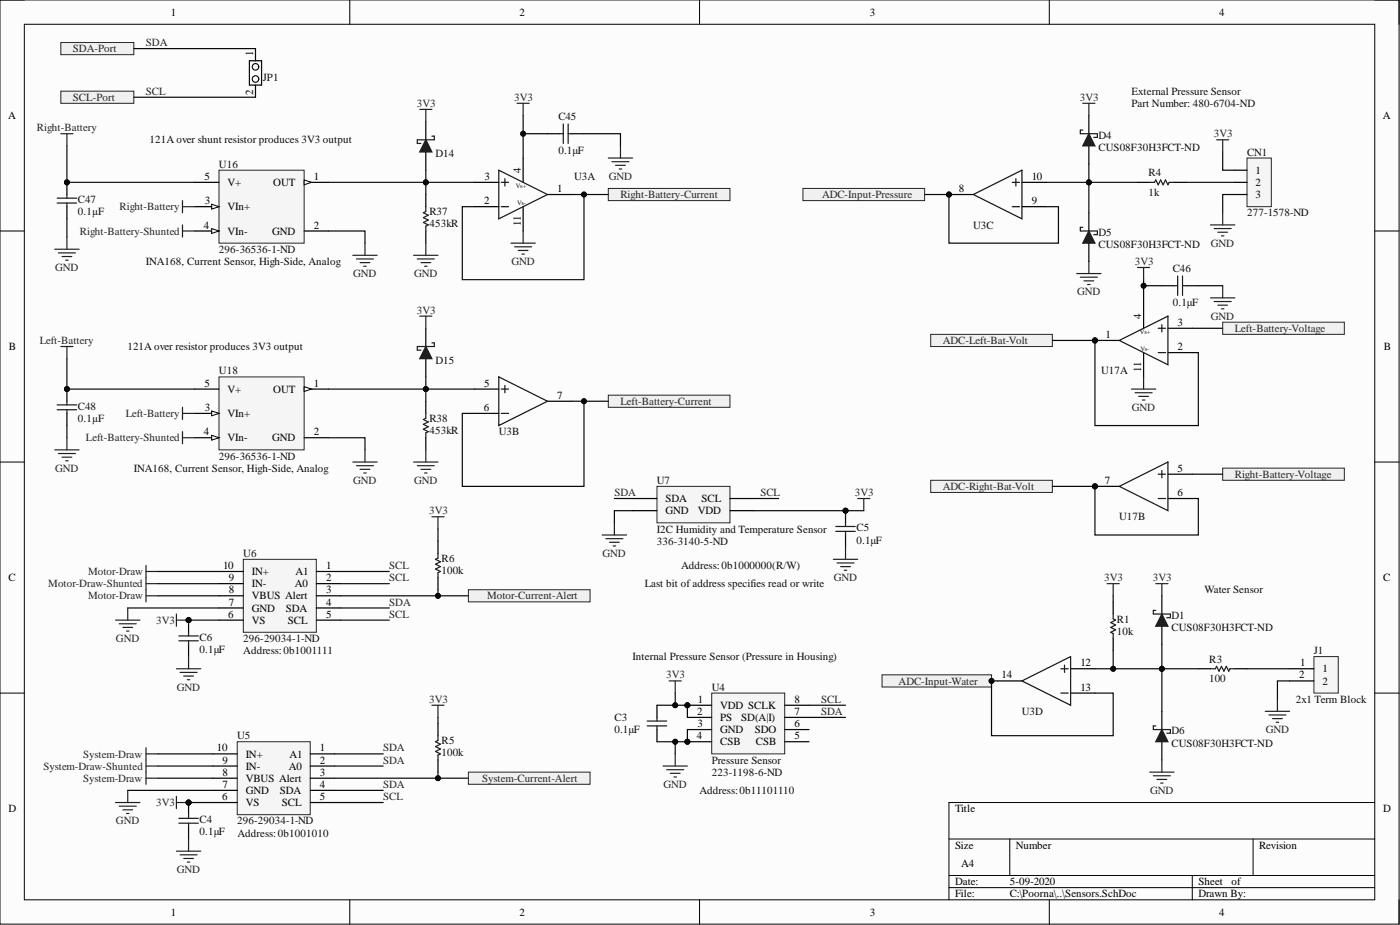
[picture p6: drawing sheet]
<svg xmlns="http://www.w3.org/2000/svg" width="292mm" height="193mm" viewBox="0 0 292 193" stroke-linecap="round" stroke-linejoin="round" font-family="sans-serif">
<defs><g id="words">
<g font-size="2.3">
<text x="35.6" y="3.3">1</text>
<text x="108.4" y="3.3">2</text>
<text x="181.5" y="3.3">3</text>
<text x="254.3" y="3.3">4</text>
<text x="52.8" y="11.7" transform="rotate(-90 52.8 11.7)">1</text>
<text x="52.8" y="19.8" transform="rotate(-90 52.8 19.8)">2</text>
<text x="1.7" y="24.9">A</text>
<text x="288.5" y="24.9">A</text>
<text x="42.6" y="37.5">5</text>
<text x="47.5" y="38.8">V+</text>
<text x="57" y="38.8">OUT</text>
<text x="65.5" y="37.5">1</text>
<text x="101.1" y="37.5">3</text>
<text x="108.6" y="36" transform="rotate(-90 108.6 36)">4</text>
<text x="116.3" y="40.1">1</text>
<text x="200" y="40.1">8</text>
<text x="215.3" y="37.5">10</text>
<text x="262" y="36.3">1</text>
<text x="262" y="38.8">2</text>
<text x="262" y="41.3">3</text>
<text x="42.6" y="47.7">4</text>
<text x="42.7" y="42.6">3</text>
<text x="47.5" y="43.9">VIn+</text>
<text x="65.5" y="47.7">2</text>
<text x="101" y="42.6">2</text>
<text x="108.6" y="47.2" transform="rotate(-90 108.6 47.2)">11</text>
<text x="215.3" y="42.6">9</text>
<text x="47.5" y="49">VIn-</text>
<text x="56.8" y="49">GND</text>
<text x="230.7" y="70.5">1</text>
<text x="238.1" y="66.5" transform="rotate(-90 238.1 66.5)">4</text>
<text x="245.7" y="68">3</text>
<text x="1.9" y="73.1">B</text>
<text x="238.1" y="77.6" transform="rotate(-90 238.1 77.6)">11</text>
<text x="245.7" y="73.1">2</text>
<text x="288.7" y="73.1">B</text>
<text x="42.6" y="80.7">5</text>
<text x="47.5" y="81.9">V+</text>
<text x="57" y="81.9">OUT</text>
<text x="65.5" y="80.7">1</text>
<text x="101" y="80.7">5</text>
<text x="116.3" y="83.2">7</text>
<text x="42.7" y="85.7">3</text>
<text x="47.5" y="87">VIn+</text>
<text x="100.9" y="85.7">6</text>
<text x="42.6" y="90.8">4</text>
<text x="47.5" y="92.1">VIn-</text>
<text x="56.8" y="92.1">GND</text>
<text x="65.5" y="90.8">2</text>
<text x="230.5" y="101">7</text>
<text x="245.7" y="98.4">5</text>
<text x="138.8" y="104.8">SDA</text>
<text x="138.8" y="107.3">GND</text>
<text x="145.6" y="107.3">VDD</text>
<text x="146.4" y="104.8">SCL</text>
<text x="245.7" y="103.5">6</text>
<text x="46.5" y="118.7">10</text>
<text x="52.5" y="120">IN+</text>
<text x="61.7" y="120">A1</text>
<text x="68" y="118.7">1</text>
<text x="1.8" y="121.3">C</text>
<text x="47.7" y="123.8">8</text>
<text x="47.7" y="121.3">9</text>
<text x="52.5" y="125.1">VBUS Alert</text>
<text x="52.5" y="122.5">IN-</text>
<text x="61.5" y="122.5">A0</text>
<text x="68" y="121.3">2</text>
<text x="68" y="123.8">3</text>
<text x="288.6" y="121.3">C</text>
<text x="47.6" y="128.9">6</text>
<text x="47.7" y="126.3">7</text>
<text x="52.5" y="130.1">VS</text>
<text x="52.5" y="127.6">GND</text>
<text x="59.7" y="127.6">SDA</text>
<text x="60.1" y="130.1">SCL</text>
<text x="68" y="126.3">4</text>
<text x="68" y="128.9">5</text>
<text x="209" y="141.5">14</text>
<text x="225.4" y="139">12</text>
<text x="271.1" y="141.5">2</text>
<text x="271.3" y="139">1</text>
<text x="275.9" y="140.3">1</text>
<text x="275.9" y="142.8">2</text>
<text x="145.4" y="149.2">2</text>
<text x="145.6" y="146.6">1</text>
<text x="150.3" y="147.9">VDD SCLK</text>
<text x="165.8" y="149.2">7</text>
<text x="165.8" y="146.6">8</text>
<text x="225.4" y="144.1">13</text>
<text x="145.4" y="154.2">4</text>
<text x="145.5" y="151.7">3</text>
<text x="150.3" y="150.4">PS</text>
<text x="150.3" y="153">GND</text>
<text x="150.3" y="155.5">CSB</text>
<text x="154.7" y="150.4">SD(A|I)</text>
<text x="157.5" y="153">SDO</text>
<text x="157.7" y="155.5">CSB</text>
<text x="165.8" y="154.2">5</text>
<text x="165.8" y="151.7">6</text>
<text x="45.3" y="156.8">10</text>
<text x="46.5" y="161.8">8</text>
<text x="46.5" y="159.3">9</text>
<text x="51.3" y="160.6">IN-</text>
<text x="51.3" y="158">IN+</text>
<text x="60.2" y="160.6">A0</text>
<text x="60.4" y="158">A1</text>
<text x="66.8" y="156.8">1</text>
<text x="66.8" y="159.3">2</text>
<text x="66.8" y="161.8">3</text>
<text x="46.4" y="166.9">6</text>
<text x="46.5" y="164.4">7</text>
<text x="51.3" y="165.6">GND</text>
<text x="51.3" y="163.1">VBUS Alert</text>
<text x="58.4" y="165.6">SDA</text>
<text x="66.8" y="164.4">4</text>
<text x="66.8" y="166.9">5</text>
<text x="1.8" y="169.4">D</text>
<text x="51.3" y="168.2">VS</text>
<text x="58.8" y="168.2">SCL</text>
<text x="199.3" y="169.4">Title</text>
<text x="288.6" y="169.4">D</text>
<text x="199.3" y="177.1">Size</text>
<text x="212" y="177.1">Number</text>
<text x="262.7" y="177.1">Revision</text>
<text x="199.3" y="184.7">Date:</text>
<text x="200.5" y="180.9">A4</text>
<text x="210.7" y="184.7">5-09-2020</text>
<text x="250" y="184.7">Sheet</text>
<text x="257" y="184.7">of</text>
<text x="35.6" y="191">1</text>
<text x="108.4" y="191">2</text>
<text x="181.5" y="191">3</text>
<text x="199.3" y="187.2">File:</text>
<text x="210.7" y="187.2">C:\Poorna\..\Sensors.SchDoc</text>
<text x="250" y="187.2">Drawn By:</text>
<text x="254.3" y="191">4</text>
</g>
<g font-size="2.3" fill="#262626">
<text x="15.2" y="10.9">SDA-Port</text>
<text x="30.5" y="9.6">SDA</text>
<text x="15.2" y="21">SCL-Port</text>
<text x="30.5" y="19.8">SCL</text>
<text x="87" y="22.3">3V3</text>
<text x="107.3" y="21">3V3</text>
<text x="225.3" y="21">3V3</text>
<text x="7.7" y="27.4">Right-Battery</text>
<text x="253.2" y="28.7">3V3</text>
<text x="127" y="37.5">GND</text>
<text x="129.5" y="41.3">Right-Battery-Current</text>
<text x="171.5" y="41.3">ADC-Input-Pressure</text>
<text x="25" y="43.9">Right-Battery</text>
<text x="16.7" y="49">Right-Battery-Shunted</text>
<text x="252.6" y="51.5">GND</text>
<text x="11.5" y="56.6">GND</text>
<text x="73.7" y="57.8">GND</text>
<text x="86.4" y="57.8">GND</text>
<text x="106.7" y="55.3">GND</text>
<text x="236.7" y="55.3">3V3</text>
<text x="87" y="65.4">3V3</text>
<text x="224.7" y="61.6">GND</text>
<text x="8.3" y="71.8">Left-Battery</text>
<text x="196.7" y="71.8">ADC-Left-Bat-Volt</text>
<text x="252.6" y="66.7">GND</text>
<text x="257.6" y="69.2">Left-Battery-Voltage</text>
<text x="26.2" y="87">Left-Battery</text>
<text x="129.5" y="84.5">Left-Battery-Current</text>
<text x="236.2" y="85.7">GND</text>
<text x="17.9" y="92.1">Left-Battery-Shunted</text>
<text x="11.5" y="98.4">GND</text>
<text x="73.7" y="101">GND</text>
<text x="86.4" y="101">GND</text>
<text x="257.6" y="99.7">Right-Battery-Voltage</text>
<text x="89.5" y="107.3">3V3</text>
<text x="128.2" y="103.5">SDA</text>
<text x="158.6" y="103.5">SCL</text>
<text x="178.4" y="103.5">3V3</text>
<text x="196.7" y="102.2">ADC-Right-Bat-Volt</text>
<text x="18.4" y="120">Motor-Draw</text>
<text x="81.2" y="118.7">SCL</text>
<text x="125.7" y="116.2">GND</text>
<text x="10.1" y="122.5">Motor-Draw-Shunted</text>
<text x="18.4" y="125.1">Motor-Draw</text>
<text x="81.2" y="121.3">SCL</text>
<text x="101.6" y="125.1">Motor-Current-Alert</text>
<text x="174" y="121.3">GND</text>
<text x="230.4" y="121.3">3V3</text>
<text x="240.6" y="121.3">3V3</text>
<text x="32.6" y="130.1">3V3</text>
<text x="81.2" y="126.3">SDA</text>
<text x="81.2" y="128.9">SCL</text>
<text x="24.2" y="133.9">GND</text>
<text x="139" y="141.5">3V3</text>
<text x="187.5" y="142.8">ADC-Input-Water</text>
<text x="36.9" y="144.1">GND</text>
<text x="89.5" y="146.6">3V3</text>
<text x="171.3" y="149.2">SDA</text>
<text x="171.3" y="146.6">SCL</text>
<text x="264.1" y="153">GND</text>
<text x="9.1" y="160.6">System-Draw-Shunted</text>
<text x="17.3" y="158">System-Draw</text>
<text x="80" y="156.8">SDA</text>
<text x="80" y="159.3">SDA</text>
<text x="17.3" y="163.1">System-Draw</text>
<text x="80" y="166.9">SCL</text>
<text x="80" y="164.4">SDA</text>
<text x="100.6" y="163.1">System-Current-Alert</text>
<text x="138.4" y="164.4">GND</text>
<text x="240" y="165.6">GND</text>
<text x="24.2" y="172">GND</text>
<text x="32.6" y="168.2">3V3</text>
<text x="36.9" y="182.1">GND</text>
</g>
<g font-size="2.3" fill="#0e0e0e">
<text x="54.8" y="17">JP1</text>
<text x="236.1" y="19.8">External Pressure Sensor</text>
<text x="236.1" y="22.3">Part Number: 480-6704-ND</text>
<text x="31.2" y="29.9">121Aover shunt resistor produces 3V3 output</text>
<text x="116.5" y="25.1">C45</text>
<text x="229.2" y="28.9">D4</text>
<text x="45.7" y="35">U16</text>
<text x="90.9" y="32.7">D14</text>
<text x="116.5" y="32.2">0.1μF</text>
<text x="229.2" y="31.4">CUS08F30H3FCT-ND</text>
<text x="260.2" y="32.5">CN1</text>
<text x="119.8" y="37.5">U3A</text>
<text x="239.6" y="36.8">R4</text>
<text x="239.6" y="40.8">1k</text>
<text x="16.2" y="42.4">C47</text>
<text x="16.2" y="44.9">0.1µF</text>
<text x="89.6" y="44.9">R37</text>
<text x="89.6" y="47.4">453kR</text>
<text x="203.1" y="47.7">U3C</text>
<text x="260.2" y="45.1">277-1578-ND</text>
<text x="45.7" y="52.8">296-36536-1-ND</text>
<text x="229.2" y="51.7">CUS08F30H3FCT-ND</text>
<text x="229.2" y="49.2">D5</text>
<text x="30.5" y="55.3">INA168, Current Sensor, High-Side, Analog</text>
<text x="244.7" y="56.8">C46</text>
<text x="244.7" y="63.9">0.1μF</text>
<text x="26.6" y="73.1">121Aover resistor produces 3V3 output</text>
<text x="90.9" y="75.8">D15</text>
<text x="45.7" y="78.1">U18</text>
<text x="229.7" y="78.1">U17A</text>
<text x="16.2" y="85.5">C48</text>
<text x="16.2" y="88">0.1µF</text>
<text x="89.6" y="88">R38</text>
<text x="45.7" y="95.9">296-36536-1-ND</text>
<text x="89.6" y="90.6">453kR</text>
<text x="104.1" y="90.8">U3B</text>
<text x="27.9" y="98.4">INA168, Current Sensor, High-Side, Analog</text>
<text x="137.1" y="101">U7</text>
<text x="137.1" y="113.6">336-3140-5-ND</text>
<text x="137.1" y="111.1">I2C Humidity and Temperature Sensor</text>
<text x="178.7" y="110.8">C5</text>
<text x="178.7" y="113.4">0.1μF</text>
<text x="233.5" y="108.6">U17B</text>
<text x="50.8" y="116.2">U6</text>
<text x="92.1" y="117.2">R6</text>
<text x="92.1" y="119.7">100k</text>
<text x="142.1" y="118.7">Address:0b1000000(R/W)</text>
<text x="134.5" y="122.5">Last bit of address specifies read or write</text>
<text x="251.3" y="123.8">Water Sensor</text>
<text x="233" y="129.9">R1</text>
<text x="244.4" y="131.7">CUS08F30H3FCT-ND</text>
<text x="244.4" y="129.1">D1</text>
<text x="41.6" y="133.7">C6</text>
<text x="41.6" y="136.2">0.1μF</text>
<text x="50.8" y="133.9">296-29034-1-ND</text>
<text x="50.8" y="136.5">Address:0b1001111</text>
<text x="132" y="137.7">Internal Pressure Sensor (Pressure in Housing)</text>
<text x="233" y="132.4">10k</text>
<text x="274.1" y="136.5">J1</text>
<text x="252.3" y="138.2">R3</text>
<text x="252.3" y="142.3">100</text>
<text x="148.5" y="144.1">U4</text>
<text x="213.2" y="149.2">U3D</text>
<text x="270.3" y="146.6">2x1 Term Block</text>
<text x="49.5" y="154.2">U5</text>
<text x="92.1" y="155.2">R5</text>
<text x="128.2" y="150.4">C3</text>
<text x="128.2" y="153">0.1μF</text>
<text x="244.4" y="155.8">CUS08F30H3FCT-ND</text>
<text x="244.4" y="153.2">D6</text>
<text x="92.1" y="157.8">100k</text>
<text x="148.5" y="161.8">223-1198-6-ND</text>
<text x="148.5" y="159.3">Pressure Sensor</text>
<text x="146" y="165.6">Address:0b11101110</text>
<text x="41.6" y="171.7">C4</text>
<text x="49.5" y="172">296-29034-1-ND</text>
<text x="41.6" y="174.3">0.1μF</text>
<text x="49.6" y="174.5">Address:0b1001010</text>
</g>
<g font-size="1.4" fill="#0e0e0e">
<text x="107.6" y="39.2">Vs+</text>
<text x="107.9" y="42.8">Vs-</text>
<text x="237.8" y="69.7">Vs+</text>
<text x="237.9" y="73.2">Vs-</text>
</g>
</g></defs>
<path d="M0 0h291.9v192.8h-291.9z" fill-rule="evenodd" fill="#fcfcfc"/>
<path d="M0 0h291.9v192.8h-291.9z" fill="none" stroke="#000" stroke-width=".21"/>
<path d="M5.1 5.1h281.7v182.6h-281.7z" fill-rule="evenodd" fill="#fcfcfc"/>
<g fill="none" stroke="#000" stroke-width=".21">
<path d="M0 0h5.1M73 0v5.1M146 0v5.1M218.9 0v5.1M286.8 0h5.1v5.1M5.1 5.1h281.7v182.6h-281.7zM0 48.2h5.1M286.8 48.2h5.1M0 96.4h5.1M286.8 96.4h5.1M0 144.6h5.1M286.8 144.6h5.1"/>
<path d="M198 175h88.8M210.7 175v7.6M261.4 175v7.6M286.8 167.4h-88.8v20.3M73 187.7v5.1M146 187.7v5.1M198 182.6h88.8M198 185.2h88.8M218.9 187.7v5.1M248.8 182.6v5.1M291.9 187.7v5.1"/>
</g>
<circle cx="143.4" cy="147.1" r=".51" fill="#0e0e0e"/>
<circle cx="143.4" cy="147.1" r=".51" fill="none" stroke="#0e0e0e" stroke-width=".21"/>
<circle cx="143.4" cy="154.7" r=".51" fill="#0e0e0e"/>
<circle cx="143.4" cy="154.7" r=".51" fill="none" stroke="#0e0e0e" stroke-width=".21"/>
<path d="M148.5 144.6h15.2v12.7h-15.2z" fill-rule="evenodd" fill="#f5f5f5"/>
<path d="M148.5 144.6h15.2v12.7h-15.2z" fill="none" stroke="#262626" stroke-width=".21"/>
<path d="M143.4 147.1h5.1" fill="none" stroke="#000" stroke-width=".25"/>
<circle cx="143.4" cy="147.1" r=".51" fill="#0e0e0e"/>
<circle cx="143.4" cy="147.1" r=".51" fill="none" stroke="#0e0e0e" stroke-width=".21"/>
<path d="M143.4 149.7h5.1M143.4 152.2h5.1M143.4 154.7h5.1" fill="none" stroke="#000" stroke-width=".25"/>
<circle cx="143.4" cy="154.7" r=".51" fill="#0e0e0e"/>
<circle cx="143.4" cy="154.7" r=".51" fill="none" stroke="#0e0e0e" stroke-width=".21"/>
<path d="M137.1 147.1v2.6M137.1 152.2v2.5M163.7 154.7h5.1M163.7 152.2h5.1M163.7 149.7h5.1M163.7 147.1h5.1" fill="none" stroke="#000" stroke-width=".25"/>
<path d="M138.3 159.8h5.1M139.6 142.1h2.5M140.9 142.1v2.5M140.9 157.3v2.5M139.1 160.6h3.6M139.9 161.3h2M140.6 162.1h.5" fill="none" stroke="#262626" stroke-width=".25"/>
<path d="M135 150.4h4.1M135 151.4h4.1M137.1 149.7v.7M137.1 151.4v.8" fill="none" stroke="#1c1c1c" stroke-width=".25"/>
<path d="M260.2 33h5.1v10.1h-5.1z" fill-rule="evenodd" fill="#f5f5f5"/>
<path d="M260.2 33h5.1v10.1h-5.1z" fill="none" stroke="#262626" stroke-width=".21"/>
<path d="M227.2 24.1v3.8M227.2 30.4v3.8M237.3 38h2.6M245 38h2.5M257.6 35.5h2.6M257.6 38h2.6M257.6 40.6h2.6" fill="none" stroke="#000" stroke-width=".25"/>
<path d="M253.8 29.2h2.6M255.1 29.2v2.5M252.6 46.9h5M253.3 47.7h3.6M254.1 48.4h2M254.8 49.2h.6M255.1 44.4v2.5" fill="none" stroke="#262626" stroke-width=".25"/>
<path d="M239.9 38h1l.2-.5 .6 1.1 .5-1.1 .5 1.1 .5-1.1 .5 1.1 .2-.6h1.1" fill="none" stroke="#1c1c1c" stroke-width=".25"/>
<path d="M227.2 27.9l1.3 2.5h-2.6z" fill="#1c1c1c"/>
<path d="M225.9 27.1h-.5v.8h3.6v.8h-.8M227.2 27.9l1.3 2.5h-2.6z" fill="none" stroke="#1c1c1c" stroke-width=".25"/>
<path d="M225.9 21.6h2.6M227.2 21.6v2.5M224.6 57.1h5.1M225.4 57.8h3.6M226.2 58.6h2M226.9 59.4h.5M227.2 54.5v2.6" fill="none" stroke="#262626" stroke-width=".25"/>
<path d="M227.2 44.4v3.8M227.2 50.7v3.8" fill="none" stroke="#000" stroke-width=".25"/>
<path d="M227.2 48.2l1.3 2.5h-2.6z" fill="#1c1c1c"/>
<path d="M225.9 47.4h-.5v.8h3.6v.8h-.8M227.2 48.2l1.3 2.5h-2.6z" fill="none" stroke="#1c1c1c" stroke-width=".25"/>
<path d="M167.5 39.3h25.4v2.5h-25.4z" fill-rule="evenodd" fill="#f0f0f0"/>
<path d="M167.5 39.3h25.4v2.5h-25.4z" fill="none" stroke="#262626" stroke-width=".21"/>
<path d="M264 148.4h5.1M264.7 149.2h3.6M265.5 149.9h2M266.3 150.7h.5M266.5 145.9v2.5" fill="none" stroke="#262626" stroke-width=".25"/>
<path d="M242.4 124.3v3.8M242.4 130.6v3.8" fill="none" stroke="#000" stroke-width=".25"/>
<path d="M242.4 128.1l1.3 2.5h-2.6z" fill="#1c1c1c"/>
<path d="M241.1 127.3h-.5v.8h3.6v.8h-.8M242.4 128.1l1.3 2.5h-2.6z" fill="none" stroke="#1c1c1c" stroke-width=".25"/>
<path d="M241.1 121.8h2.6M242.4 121.8v2.5M242.4 158.5v2.6M239.9 161.1h5.1M240.6 161.8h3.6M241.4 162.6h2M242.2 163.4h.5" fill="none" stroke="#262626" stroke-width=".25"/>
<path d="M242.4 148.4v3.8M242.4 154.7v3.8" fill="none" stroke="#000" stroke-width=".25"/>
<path d="M242.4 152.2l1.3 2.5h-2.6z" fill="#1c1c1c"/>
<path d="M232.3 128.1v1l.5 .3-1 .5 1 .5-1 .5 1 .5-1 .5 .5 .3v1M252.6 139.5h1l.2-.5 .5 1 .5-1 .6 1 .5-1 .5 1 .2-.5h1M241.1 151.4h-.5v.8h3.6v.8h-.8M242.4 152.2l1.3 2.5h-2.6z" fill="none" stroke="#1c1c1c" stroke-width=".25"/>
<path d="M232.3 125.6v2.5M232.3 133.2v2.5M250 139.5h2.6M257.6 139.5h2.6" fill="none" stroke="#000" stroke-width=".25"/>
<path d="M231 121.8h2.5M232.3 121.8v2.5" fill="none" stroke="#262626" stroke-width=".25"/>
<path d="M184 140.8h22.9v2.5h-22.9z" fill-rule="evenodd" fill="#f0f0f0"/>
<path d="M184 140.8h22.9v2.5h-22.9z" fill="none" stroke="#262626" stroke-width=".21"/>
<circle cx="206.9" cy="142.1" r=".51" fill="#0e0e0e"/>
<circle cx="206.9" cy="142.1" r=".51" fill="none" stroke="#0e0e0e" stroke-width=".21"/>
<path d="M49.5 154.7h15.2v15.3h-15.2z" fill-rule="evenodd" fill="#f5f5f5"/>
<path d="M49.5 154.7h15.2v15.3h-15.2z" fill="none" stroke="#262626" stroke-width=".21"/>
<path d="M44.4 157.3h5.1M44.4 159.8h5.1M64.7 157.3h5.1M64.7 159.8h5.1M44.4 162.3h5.1M44.4 164.9h5.1M44.4 167.4h5.1M64.7 162.3h5.1M64.7 164.9h5.1M64.7 167.4h5.1" fill="none" stroke="#000" stroke-width=".25"/>
<path d="M50.8 116.7h15.2v15.2h-15.2z" fill-rule="evenodd" fill="#f5f5f5"/>
<path d="M50.8 116.7h15.2v15.2h-15.2z" fill="none" stroke="#262626" stroke-width=".21"/>
<path d="M45.7 119.2h5.1M66 119.2h5.1M45.7 121.8h5.1M45.7 124.3h5.1M45.7 126.8h5.1M45.7 129.4h5.1M66 121.8h5.1M66 124.3h5.1M66 126.8h5.1M66 129.4h5.1" fill="none" stroke="#000" stroke-width=".25"/>
<path d="M24.1 129.4h5.1M24.9 130.1h3.5M25.6 130.9h2.1M26.4 131.7h.5M26.7 126.8v2.6M24.1 167.4h5.1M24.9 168.2h3.5M25.6 168.9h2.1M26.4 169.7h.5M26.7 164.9v2.5" fill="none" stroke="#262626" stroke-width=".25"/>
<circle cx="39.3" cy="129.4" r=".51" fill="#0e0e0e"/>
<circle cx="39.3" cy="129.4" r=".51" fill="none" stroke="#0e0e0e" stroke-width=".21"/>
<path d="M39.3 129.4v2.5M39.3 134.4v2.6" fill="none" stroke="#000" stroke-width=".25"/>
<circle cx="39.3" cy="129.4" r=".51" fill="#0e0e0e"/>
<circle cx="39.3" cy="129.4" r=".51" fill="none" stroke="#0e0e0e" stroke-width=".21"/>
<path d="M37.3 132.7h4.1M37.3 133.7h4.1M39.3 131.9v.8M39.3 133.7v.7" fill="none" stroke="#1c1c1c" stroke-width=".25"/>
<path d="M36.8 139.5h5.1M36.8 128.1v2.5M36.8 129.4h2.5M39.3 137v2.5M37.6 140.3h3.5M38.3 141h2.1M39.1 141.8h.5" fill="none" stroke="#262626" stroke-width=".25"/>
<circle cx="39.3" cy="129.4" r=".51" fill="#0e0e0e"/>
<circle cx="39.3" cy="129.4" r=".51" fill="none" stroke="#0e0e0e" stroke-width=".21"/>
<circle cx="39.3" cy="167.4" r=".51" fill="#0e0e0e"/>
<circle cx="39.3" cy="167.4" r=".51" fill="none" stroke="#0e0e0e" stroke-width=".21"/>
<path d="M39.3 167.4v2.6M39.3 172.5v2.5" fill="none" stroke="#000" stroke-width=".25"/>
<circle cx="39.3" cy="167.4" r=".51" fill="#0e0e0e"/>
<circle cx="39.3" cy="167.4" r=".51" fill="none" stroke="#0e0e0e" stroke-width=".21"/>
<path d="M37.3 170.7h4.1M37.3 171.7h4.1M39.3 170v.7M39.3 171.7v.8" fill="none" stroke="#1c1c1c" stroke-width=".25"/>
<path d="M36.8 177.6h5.1M36.8 166.2v2.5M36.8 167.4h2.5M37.6 178.3h3.5M38.3 179.1h2.1M39.1 179.9h.5M39.3 175v2.6" fill="none" stroke="#262626" stroke-width=".25"/>
<circle cx="39.3" cy="167.4" r=".51" fill="#0e0e0e"/>
<circle cx="39.3" cy="167.4" r=".51" fill="none" stroke="#0e0e0e" stroke-width=".21"/>
<path d="M91.4 112.9v2.5M91.4 120.5v2.5M91.4 150.9v2.6M91.4 158.5v2.6" fill="none" stroke="#000" stroke-width=".25"/>
<path d="M91.4 115.4v1l-.5 .3 1 .5-1 .5 1 .5-1 .5 1 .5-.5 .3v1M91.4 153.5v1l-.5 .2 1 .5-1 .6 1 .5-1 .5 1 .5-.5 .2v1" fill="none" stroke="#1c1c1c" stroke-width=".25"/>
<path d="M30.5 118v7.6M30.5 119.2h2.5M90.1 107.8h2.5M91.4 107.8v2.5M30.5 124.3h2.5M30.5 121.8h2.5M30.5 156v7.6M30.5 157.3h2.5M30.5 159.8h2.5M90.1 147.1h2.5M91.4 147.1v2.6M30.5 162.3h2.5" fill="none" stroke="#262626" stroke-width=".25"/>
<path d="M12.7 8.9h15.2v2.5h-15.2z" fill-rule="evenodd" fill="#f0f0f0"/>
<path d="M12.7 8.9h15.2v2.5h-15.2z" fill="none" stroke="#262626" stroke-width=".21"/>
<path d="M12.7 19h15.2v2.6h-15.2z" fill-rule="evenodd" fill="#f0f0f0"/>
<path d="M12.7 19h15.2v2.6h-15.2z" fill="none" stroke="#262626" stroke-width=".21"/>
<path d="M97.7 161.1h25.4v2.5h-25.4z" fill-rule="evenodd" fill="#f0f0f0"/>
<path d="M97.7 161.1h25.4v2.5h-25.4z" fill="none" stroke="#262626" stroke-width=".21"/>
<path d="M97.7 123h25.4v2.6h-25.4z" fill-rule="evenodd" fill="#f0f0f0"/>
<path d="M97.7 123h25.4v2.6h-25.4z" fill="none" stroke="#262626" stroke-width=".21"/>
<path d="M137.1 101.5h15.2v7.6h-15.2z" fill-rule="evenodd" fill="#f5f5f5"/>
<path d="M137.1 101.5h15.2v7.6h-15.2z" fill="none" stroke="#262626" stroke-width=".21"/>
<path d="M132 104h5.1M132 106.5h5.1M152.3 104h5.1M152.3 106.5h5.1" fill="none" stroke="#000" stroke-width=".25"/>
<path d="M125.6 111.6h5.1M126.4 112.4h3.6M127.2 113.1h2M127.9 113.9h.5M128.2 109.1v2.5M179 104h2.5M180.2 104v2.5" fill="none" stroke="#262626" stroke-width=".25"/>
<circle cx="176.4" cy="106.5" r=".51" fill="#0e0e0e"/>
<circle cx="176.4" cy="106.5" r=".51" fill="none" stroke="#0e0e0e" stroke-width=".21"/>
<path d="M176.4 106.5v2.6M176.4 111.6v2.5" fill="none" stroke="#000" stroke-width=".25"/>
<circle cx="176.4" cy="106.5" r=".51" fill="#0e0e0e"/>
<circle cx="176.4" cy="106.5" r=".51" fill="none" stroke="#0e0e0e" stroke-width=".21"/>
<path d="M174.4 109.8h4M174.4 110.8h4M176.4 109.1v.7M176.4 110.8v.8" fill="none" stroke="#1c1c1c" stroke-width=".25"/>
<path d="M173.9 116.7h5.1M174.6 117.4h3.6M175.4 118.2h2M176.2 119h.5M176.4 114.1v2.6" fill="none" stroke="#262626" stroke-width=".25"/>
<path d="M274.1 137h5.1v7.6h-5.1z" fill-rule="evenodd" fill="#f5f5f5"/>
<path d="M274.1 137h5.1v7.6h-5.1z" fill="none" stroke="#262626" stroke-width=".21"/>
<path d="M269.1 139.5h5M269.1 142.1h5" fill="none" stroke="#000" stroke-width=".25"/>
<path d="M45.7 78.6h17.8v15.3h-17.8z" fill-rule="evenodd" fill="#f5f5f5"/>
<path d="M45.7 78.6h17.8v15.3h-17.8z" fill="none" stroke="#262626" stroke-width=".21"/>
<path d="M63.5 81.2h5" fill="none" stroke="#000" stroke-width=".25"/>
<path d="M63.5 80.7l1.5 .5-1.5 .5z" fill="#fbfbfb"/>
<path d="M63.5 80.7l1.5 .5-1.5 .5z" fill="none" stroke="#000" stroke-width=".21"/>
<path d="M40.6 86.2h5.1M63.5 91.3h5" fill="none" stroke="#000" stroke-width=".25"/>
<path d="M44.2 85.7l1.5 .5-1.5 .5z" fill="#fbfbfb"/>
<path d="M44.2 85.7l1.5 .5-1.5 .5z" fill="none" stroke="#000" stroke-width=".21"/>
<path d="M40.6 91.3h5.1" fill="none" stroke="#000" stroke-width=".25"/>
<path d="M44.2 90.8l1.5 .5-1.5 .5z" fill="#fbfbfb"/>
<path d="M44.2 90.8l1.5 .5-1.5 .5z" fill="none" stroke="#000" stroke-width=".21"/>
<path d="M40.6 81.2h5.1M88.8 83.7v2.5M88.8 91.3v2.6" fill="none" stroke="#000" stroke-width=".25"/>
<path d="M12.7 72.3h2.5M14 72.3v2.5M38.1 85v2.5M38.1 90v2.6M38.1 86.2h2.5M38.1 91.3h2.5M86.3 96.4h5.1M87.1 97.2h3.5M87.8 97.9h2.1M88.6 98.7h.5M88.8 93.9v2.5" fill="none" stroke="#262626" stroke-width=".25"/>
<path d="M88.8 86.2v1.1l-.5 .2 1 .5-1 .5 1 .5-1 .5 1 .5-.5 .3v1" fill="none" stroke="#1c1c1c" stroke-width=".25"/>
<path d="M126.9 82.4h25.4v2.6h-25.4z" fill-rule="evenodd" fill="#f0f0f0"/>
<path d="M126.9 82.4h25.4v2.6h-25.4z" fill="none" stroke="#262626" stroke-width=".21"/>
<path d="M88.8 68.5v3.8M88.8 74.8v3.8" fill="none" stroke="#000" stroke-width=".25"/>
<path d="M88.8 72.3l1.3 2.5h-2.5z" fill="#1c1c1c"/>
<path d="M88.8 72.3l1.3 2.5h-2.5zM90.1 71.5h.5v.8h-3.5v.8h.7" fill="none" stroke="#1c1c1c" stroke-width=".25"/>
<path d="M87.6 65.9h2.5M88.8 65.9v2.6" fill="none" stroke="#262626" stroke-width=".25"/>
<path d="M45.7 35.5h17.8v15.2h-17.8z" fill-rule="evenodd" fill="#f5f5f5"/>
<path d="M45.7 35.5h17.8v15.2h-17.8z" fill="none" stroke="#262626" stroke-width=".21"/>
<path d="M63.5 38h5" fill="none" stroke="#000" stroke-width=".25"/>
<path d="M63.5 37.5l1.5 .5-1.5 .6z" fill="#fbfbfb"/>
<path d="M63.5 37.5l1.5 .5-1.5 .6z" fill="none" stroke="#000" stroke-width=".21"/>
<path d="M40.6 43.1h5.1M63.5 48.2h5" fill="none" stroke="#000" stroke-width=".25"/>
<path d="M44.2 42.6l1.5 .5-1.5 .5z" fill="#fbfbfb"/>
<path d="M44.2 42.6l1.5 .5-1.5 .5z" fill="none" stroke="#000" stroke-width=".21"/>
<path d="M40.6 48.2h5.1" fill="none" stroke="#000" stroke-width=".25"/>
<path d="M44.2 47.7l1.5 .5-1.5 .5z" fill="#fbfbfb"/>
<path d="M44.2 47.7l1.5 .5-1.5 .5z" fill="none" stroke="#000" stroke-width=".21"/>
<path d="M40.6 38h5.1M88.8 40.6v2.5M88.8 48.2v2.5" fill="none" stroke="#000" stroke-width=".25"/>
<g fill="none" stroke="#262626" stroke-width=".25">
<path d="M12.7 27.9h2.5M14 27.9v2.5M107.9 21.6h2.5M109.1 21.6v2.5M38.1 41.8v2.6M38.1 46.9v2.6M38.1 43.1h2.5M38.1 48.2h2.5M86.3 53.3h5.1M87.1 54h3.5M87.8 54.8h2.1M88.6 55.5h.5"/>
<path d="M88.8 50.7v2.6M106.6 50.7h5.1M107.4 51.5h3.5M108.1 52.2h2.1M108.9 53h.5M109.1 48.2v2.5"/>
</g>
<path d="M88.8 43.1v1l-.5 .3 1 .5-1 .5 1 .5-1 .5 1 .5-.5 .3v1" fill="none" stroke="#1c1c1c" stroke-width=".25"/>
<path d="M126.9 39.3h25.4v2.5h-25.4z" fill-rule="evenodd" fill="#f0f0f0"/>
<path d="M126.9 39.3h25.4v2.5h-25.4z" fill="none" stroke="#262626" stroke-width=".21"/>
<path d="M88.8 25.4v3.8M88.8 31.7v3.8" fill="none" stroke="#000" stroke-width=".25"/>
<path d="M88.8 29.2l1.3 2.5h-2.5z" fill="#1c1c1c"/>
<path d="M88.8 29.2l1.3 2.5h-2.5zM90.1 28.4h.5v.8h-3.5v.7h.7" fill="none" stroke="#1c1c1c" stroke-width=".25"/>
<path d="M87.6 22.8h2.5M88.8 22.8v2.6M73.6 53.3h5.1M74.4 54h3.5M75.1 54.8h2.1M75.9 55.5h.5M76.2 50.7v2.6M73.6 96.4h5.1M74.4 97.2h3.5M75.1 97.9h2.1M75.9 98.7h.5M76.2 93.9v2.5" fill="none" stroke="#262626" stroke-width=".25"/>
<path d="M99 38h5.1M109.1 33v5M99 43.1h5.1M109.1 43.1v5.1M114.2 40.6h5.1" fill="none" stroke="#000" stroke-width=".25"/>
<path d="M104.1 35.5l10.1 5.1-10.1 5.1zM104.6 38h1.5M105.3 37.3v1.5M104.6 43.1h1.5" fill="none" stroke="#151515" stroke-width=".25"/>
<circle cx="228.5" cy="71" r=".51" fill="#0e0e0e"/>
<circle cx="228.5" cy="71" r=".51" fill="none" stroke="#0e0e0e" stroke-width=".21"/>
<path d="M228.5 71h5M243.7 68.5h5.1M243.7 73.6h5.1" fill="none" stroke="#000" stroke-width=".25"/>
<circle cx="228.5" cy="71" r=".51" fill="#0e0e0e"/>
<circle cx="228.5" cy="71" r=".51" fill="none" stroke="#0e0e0e" stroke-width=".21"/>
<path d="M238.6 63.4v5.1M238.6 73.6v5" fill="none" stroke="#000" stroke-width=".25"/>
<path d="M233.5 71l10.2-5.1v10.2zM241.7 68.5h1.5M241.7 73.6h1.5M242.4 67.7v1.5" fill="none" stroke="#151515" stroke-width=".25"/>
<path d="M255.1 67.2h25.4v2.6h-25.4z" fill-rule="evenodd" fill="#f0f0f0"/>
<path d="M255.1 67.2h25.4v2.6h-25.4z" fill="none" stroke="#262626" stroke-width=".21"/>
<path d="M255.1 97.7h25.4v2.5h-25.4z" fill-rule="evenodd" fill="#f0f0f0"/>
<path d="M255.1 97.7h25.4v2.5h-25.4z" fill="none" stroke="#262626" stroke-width=".21"/>
<path d="M237.3 55.8h2.6M238.6 55.8v2.5M238.6 78.6v2.6M236.1 81.2h5M236.8 81.9h3.6M237.6 82.7h2M238.4 83.5h.5" fill="none" stroke="#262626" stroke-width=".25"/>
<path d="M194.2 69.8h25.4v2.5h-25.4z" fill-rule="evenodd" fill="#f0f0f0"/>
<path d="M194.2 69.8h25.4v2.5h-25.4z" fill="none" stroke="#262626" stroke-width=".21"/>
<path d="M194.2 100.2h25.4v2.5h-25.4z" fill-rule="evenodd" fill="#f0f0f0"/>
<path d="M194.2 100.2h25.4v2.5h-25.4z" fill="none" stroke="#262626" stroke-width=".21"/>
<circle cx="228.5" cy="101.5" r=".51" fill="#0e0e0e"/>
<circle cx="228.5" cy="101.5" r=".51" fill="none" stroke="#0e0e0e" stroke-width=".21"/>
<path d="M243.7 98.9h5.1M228.5 101.5h5M243.7 104h5.1" fill="none" stroke="#000" stroke-width=".25"/>
<circle cx="228.5" cy="101.5" r=".51" fill="#0e0e0e"/>
<circle cx="228.5" cy="101.5" r=".51" fill="none" stroke="#0e0e0e" stroke-width=".21"/>
<path d="M104.1 78.6l10.1 5.1-10.1 5.1zM104.6 81.2h1.5M104.6 86.2h1.5M105.3 80.4v1.5M241.7 98.9h1.5M242.4 98.2v1.5M233.5 101.5l10.2-5.1v10.1zM241.7 104h1.5M221.3 139.5h1.6M222.1 138.8v1.5M213.2 142.1l10.2-5.1v10.1zM221.3 144.6h1.6" fill="none" stroke="#151515" stroke-width=".25"/>
<path d="M99 81.2h5.1M99 86.2h5.1M114.2 83.7h5.1M223.4 139.5h5.1M208.1 142.1h5.1M223.4 144.6h5.1" fill="none" stroke="#000" stroke-width=".25"/>
<circle cx="198" cy="40.6" r=".51" fill="#0e0e0e"/>
<circle cx="198" cy="40.6" r=".51" fill="none" stroke="#0e0e0e" stroke-width=".21"/>
<path d="M213.2 38h5.1M198 40.6h5.1M213.2 43.1h5.1" fill="none" stroke="#000" stroke-width=".25"/>
<circle cx="198" cy="40.6" r=".51" fill="#0e0e0e"/>
<circle cx="198" cy="40.6" r=".51" fill="none" stroke="#0e0e0e" stroke-width=".21"/>
<path d="M211.2 38h1.5M212 37.3v1.5M203.1 40.6l10.1-5.1v10.2zM211.2 43.1h1.5" fill="none" stroke="#151515" stroke-width=".25"/>
<path d="M114.2 27.9h2.6M119.3 27.9h2.5M242.4 59.6h2.6M247.5 59.6h2.5" fill="none" stroke="#000" stroke-width=".25"/>
<path d="M116.8 27.9h.7M117.5 25.9v4M118.5 25.9v4M118.5 27.9h.8M245 59.6h.7M245.7 57.6v4M246.7 57.6v4M246.7 59.6h.8" fill="none" stroke="#1c1c1c" stroke-width=".25"/>
<path d="M126.9 33h5.1M127.7 33.7h3.5M128.4 34.5h2.1M129.2 35.3h.5M129.5 30.4v2.6M255.1 59.6v2.5M252.6 62.1h5M253.3 62.9h3.6M254.1 63.7h2M254.8 64.4h.6" fill="none" stroke="#262626" stroke-width=".25"/>
<circle cx="14" cy="38" r=".51" fill="#0e0e0e"/>
<circle cx="14" cy="38" r=".51" fill="none" stroke="#0e0e0e" stroke-width=".21"/>
<path d="M14 38v2.6" fill="none" stroke="#000" stroke-width=".25"/>
<circle cx="14" cy="38" r=".51" fill="#0e0e0e"/>
<circle cx="14" cy="38" r=".51" fill="none" stroke="#0e0e0e" stroke-width=".21"/>
<path d="M14 43.1v2.6" fill="none" stroke="#000" stroke-width=".25"/>
<path d="M11.9 41.3h4.1M11.9 42.4h4.1M14 40.6v.7M14 42.4v.7" fill="none" stroke="#1c1c1c" stroke-width=".25"/>
<circle cx="14" cy="81.2" r=".51" fill="#0e0e0e"/>
<circle cx="14" cy="81.2" r=".51" fill="none" stroke="#0e0e0e" stroke-width=".21"/>
<path d="M14 81.2v2.5" fill="none" stroke="#000" stroke-width=".25"/>
<circle cx="14" cy="81.2" r=".51" fill="#0e0e0e"/>
<circle cx="14" cy="81.2" r=".51" fill="none" stroke="#0e0e0e" stroke-width=".21"/>
<path d="M52 12.7h2.6v5h-2.6zM14 86.2v2.6" fill="none" stroke="#000" stroke-width=".25"/>
<path d="M11.9 84.5h4.1M11.9 85.5h4.1M14 83.7v.8M14 85.5v.7" fill="none" stroke="#1c1c1c" stroke-width=".25"/>
<path d="M11.4 52h5.1M12.2 52.8h3.5M12.9 53.5h2.1M13.7 54.3h.5M14 49.5v2.5M11.4 93.9h5.1M12.2 94.6h3.5M12.9 95.4h2.1M13.7 96.1h.5M14 91.3v2.6" fill="none" stroke="#262626" stroke-width=".25"/>
<circle cx="53.3" cy="16.5" r=".68" fill="#fbfbfb"/>
<circle cx="53.3" cy="16.5" r=".68" fill="none" stroke="#000" stroke-width=".23"/>
<circle cx="53.3" cy="13.9" r=".68" fill="#fbfbfb"/>
<circle cx="53.3" cy="13.9" r=".68" fill="none" stroke="#000" stroke-width=".23"/>
<path d="M53.3 10.1v2.6M53.3 17.7v2.6" fill="none" stroke="#000" stroke-width=".25"/>
<path d="M140.9 144.6v2.5h2.5v2.6" fill="none" stroke="#0e0e0e" stroke-width=".25"/>
<circle cx="140.9" cy="147.1" r=".51" fill="#0e0e0e"/>
<circle cx="140.9" cy="147.1" r=".51" fill="none" stroke="#0e0e0e" stroke-width=".21"/>
<circle cx="143.4" cy="147.1" r=".51" fill="#0e0e0e"/>
<circle cx="143.4" cy="147.1" r=".51" fill="none" stroke="#0e0e0e" stroke-width=".21"/>
<path d="M143.4 152.2v2.5h-2.5v2.6" fill="none" stroke="#0e0e0e" stroke-width=".25"/>
<circle cx="140.9" cy="154.7" r=".51" fill="#0e0e0e"/>
<circle cx="140.9" cy="154.7" r=".51" fill="none" stroke="#0e0e0e" stroke-width=".21"/>
<circle cx="143.4" cy="154.7" r=".51" fill="#0e0e0e"/>
<circle cx="143.4" cy="154.7" r=".51" fill="none" stroke="#0e0e0e" stroke-width=".21"/>
<path d="M137.1 147.1h3.8M168.8 149.7h7.6M168.8 147.1h7.6" fill="none" stroke="#0e0e0e" stroke-width=".25"/>
<circle cx="140.9" cy="147.1" r=".51" fill="#0e0e0e"/>
<circle cx="140.9" cy="147.1" r=".51" fill="none" stroke="#0e0e0e" stroke-width=".21"/>
<path d="M137.1 154.7h3.8" fill="none" stroke="#0e0e0e" stroke-width=".25"/>
<circle cx="140.9" cy="154.7" r=".51" fill="#0e0e0e"/>
<circle cx="140.9" cy="154.7" r=".51" fill="none" stroke="#0e0e0e" stroke-width=".21"/>
<path d="M247.5 38h10.1M255.1 31.7v3.8h2.5M257.6 40.6h-2.5v3.8M242.4 139.5v8.9M269.1 142.1h-2.6v3.8" fill="none" stroke="#0e0e0e" stroke-width=".25"/>
<circle cx="242.4" cy="139.5" r=".51" fill="#0e0e0e"/>
<circle cx="242.4" cy="139.5" r=".51" fill="none" stroke="#0e0e0e" stroke-width=".21"/>
<path d="M242.4 134.4v5.1h7.6" fill="none" stroke="#0e0e0e" stroke-width=".25"/>
<circle cx="242.4" cy="139.5" r=".51" fill="#0e0e0e"/>
<circle cx="242.4" cy="139.5" r=".51" fill="none" stroke="#0e0e0e" stroke-width=".21"/>
<g fill="none" stroke="#0e0e0e" stroke-width=".25">
<path d="M71.1 119.2h10.1M91.4 110.3v2.6M26.7 126.8h19M71.1 126.8h10.1M71.1 129.4h10.1M71.1 121.8h10.1M260.2 139.5h8.9M69.8 157.3h10.2M69.8 159.8h10.2M91.4 149.7v1.2M26.7 164.9h17.7M69.8 164.9h10.2"/>
<path d="M69.8 167.4h10.2M91.4 161.1v1.2"/>
</g>
<circle cx="91.4" cy="162.3" r=".51" fill="#0e0e0e"/>
<circle cx="91.4" cy="162.3" r=".51" fill="none" stroke="#0e0e0e" stroke-width=".21"/>
<path d="M91.4 123v1.3" fill="none" stroke="#0e0e0e" stroke-width=".25"/>
<circle cx="91.4" cy="124.3" r=".51" fill="#0e0e0e"/>
<circle cx="91.4" cy="124.3" r=".51" fill="none" stroke="#0e0e0e" stroke-width=".21"/>
<path d="M33 119.2h12.7M132 106.5h-3.8v2.6M157.4 106.5h22.8M33 121.8h12.7M33 124.3h12.7M33 159.8h11.4M33 157.3h11.4M33 162.3h11.4" fill="none" stroke="#0e0e0e" stroke-width=".25"/>
<circle cx="176.4" cy="106.5" r=".51" fill="#0e0e0e"/>
<circle cx="176.4" cy="106.5" r=".51" fill="none" stroke="#0e0e0e" stroke-width=".21"/>
<path d="M88.8 81.2v2.5M128.2 104h3.8M157.4 104h5.1" fill="none" stroke="#0e0e0e" stroke-width=".25"/>
<circle cx="88.8" cy="81.2" r=".51" fill="#0e0e0e"/>
<circle cx="88.8" cy="81.2" r=".51" fill="none" stroke="#0e0e0e" stroke-width=".21"/>
<path d="M88.8 78.6v2.6" fill="none" stroke="#0e0e0e" stroke-width=".25"/>
<circle cx="88.8" cy="81.2" r=".51" fill="#0e0e0e"/>
<circle cx="88.8" cy="81.2" r=".51" fill="none" stroke="#0e0e0e" stroke-width=".21"/>
<path d="M68.5 81.2h30.5" fill="none" stroke="#0e0e0e" stroke-width=".25"/>
<circle cx="88.8" cy="81.2" r=".51" fill="#0e0e0e"/>
<circle cx="88.8" cy="81.2" r=".51" fill="none" stroke="#0e0e0e" stroke-width=".21"/>
<path d="M69.8 162.3h27.9" fill="none" stroke="#0e0e0e" stroke-width=".25"/>
<circle cx="91.4" cy="162.3" r=".51" fill="#0e0e0e"/>
<circle cx="91.4" cy="162.3" r=".51" fill="none" stroke="#0e0e0e" stroke-width=".21"/>
<path d="M71.1 124.3h26.6" fill="none" stroke="#0e0e0e" stroke-width=".25"/>
<circle cx="91.4" cy="124.3" r=".51" fill="#0e0e0e"/>
<circle cx="91.4" cy="124.3" r=".51" fill="none" stroke="#0e0e0e" stroke-width=".21"/>
<path d="M68.5 48.2h7.7v2.5M119.3 40.6h7.6M68.5 91.3h7.7v2.6" fill="none" stroke="#0e0e0e" stroke-width=".25"/>
<circle cx="121.8" cy="40.6" r=".51" fill="#0e0e0e"/>
<circle cx="121.8" cy="40.6" r=".51" fill="none" stroke="#0e0e0e" stroke-width=".21"/>
<path d="M121.8 40.6v17.7h-25.3v-15.2h2.5" fill="none" stroke="#0e0e0e" stroke-width=".25"/>
<circle cx="121.8" cy="40.6" r=".51" fill="#0e0e0e"/>
<circle cx="121.8" cy="40.6" r=".51" fill="none" stroke="#0e0e0e" stroke-width=".21"/>
<path d="M119.3 83.7h7.6" fill="none" stroke="#0e0e0e" stroke-width=".25"/>
<circle cx="121.8" cy="83.7" r=".51" fill="#0e0e0e"/>
<circle cx="121.8" cy="83.7" r=".51" fill="none" stroke="#0e0e0e" stroke-width=".21"/>
<path d="M121.8 83.7v17.8h-25.3v-15.3h2.5" fill="none" stroke="#0e0e0e" stroke-width=".25"/>
<circle cx="121.8" cy="83.7" r=".51" fill="#0e0e0e"/>
<circle cx="121.8" cy="83.7" r=".51" fill="none" stroke="#0e0e0e" stroke-width=".21"/>
<path d="M68.5 38h30.5" fill="none" stroke="#0e0e0e" stroke-width=".25"/>
<circle cx="88.8" cy="38" r=".51" fill="#0e0e0e"/>
<circle cx="88.8" cy="38" r=".51" fill="none" stroke="#0e0e0e" stroke-width=".21"/>
<path d="M237.3 38h-10.1v6.4" fill="none" stroke="#0e0e0e" stroke-width=".25"/>
<circle cx="227.2" cy="38" r=".51" fill="#0e0e0e"/>
<circle cx="227.2" cy="38" r=".51" fill="none" stroke="#0e0e0e" stroke-width=".21"/>
<path d="M227.2 34.2v3.8" fill="none" stroke="#0e0e0e" stroke-width=".25"/>
<circle cx="227.2" cy="38" r=".51" fill="#0e0e0e"/>
<circle cx="227.2" cy="38" r=".51" fill="none" stroke="#0e0e0e" stroke-width=".21"/>
<path d="M88.8 35.5v2.5" fill="none" stroke="#0e0e0e" stroke-width=".25"/>
<circle cx="88.8" cy="38" r=".51" fill="#0e0e0e"/>
<circle cx="88.8" cy="38" r=".51" fill="none" stroke="#0e0e0e" stroke-width=".21"/>
<path d="M88.8 38v2.6" fill="none" stroke="#0e0e0e" stroke-width=".25"/>
<circle cx="88.8" cy="38" r=".51" fill="#0e0e0e"/>
<circle cx="88.8" cy="38" r=".51" fill="none" stroke="#0e0e0e" stroke-width=".21"/>
<path d="M39.3 167.4h5.1" fill="none" stroke="#0e0e0e" stroke-width=".25"/>
<circle cx="39.3" cy="167.4" r=".51" fill="#0e0e0e"/>
<circle cx="39.3" cy="167.4" r=".51" fill="none" stroke="#0e0e0e" stroke-width=".21"/>
<path d="M39.3 129.4h6.4" fill="none" stroke="#0e0e0e" stroke-width=".25"/>
<circle cx="39.3" cy="129.4" r=".51" fill="#0e0e0e"/>
<circle cx="39.3" cy="129.4" r=".51" fill="none" stroke="#0e0e0e" stroke-width=".21"/>
<path d="M219.6 71h8.9M248.8 68.5h6.3" fill="none" stroke="#0e0e0e" stroke-width=".25"/>
<circle cx="228.5" cy="71" r=".51" fill="#0e0e0e"/>
<circle cx="228.5" cy="71" r=".51" fill="none" stroke="#0e0e0e" stroke-width=".21"/>
<path d="M228.5 71v17.8h21.5v-15.2h-1.2" fill="none" stroke="#0e0e0e" stroke-width=".25"/>
<circle cx="228.5" cy="71" r=".51" fill="#0e0e0e"/>
<circle cx="228.5" cy="71" r=".51" fill="none" stroke="#0e0e0e" stroke-width=".21"/>
<path d="M232.3 135.7v3.8h10.1" fill="none" stroke="#0e0e0e" stroke-width=".25"/>
<circle cx="232.3" cy="139.5" r=".51" fill="#0e0e0e"/>
<circle cx="232.3" cy="139.5" r=".51" fill="none" stroke="#0e0e0e" stroke-width=".21"/>
<circle cx="242.4" cy="139.5" r=".51" fill="#0e0e0e"/>
<circle cx="242.4" cy="139.5" r=".51" fill="none" stroke="#0e0e0e" stroke-width=".21"/>
<path d="M248.8 98.9h6.3M228.5 101.5v10.1h21.5v-7.6h-1.2M232.3 124.3v1.3" fill="none" stroke="#0e0e0e" stroke-width=".25"/>
<circle cx="228.5" cy="101.5" r=".51" fill="#0e0e0e"/>
<circle cx="228.5" cy="101.5" r=".51" fill="none" stroke="#0e0e0e" stroke-width=".21"/>
<path d="M219.6 101.5h8.9" fill="none" stroke="#0e0e0e" stroke-width=".25"/>
<circle cx="228.5" cy="101.5" r=".51" fill="#0e0e0e"/>
<circle cx="228.5" cy="101.5" r=".51" fill="none" stroke="#0e0e0e" stroke-width=".21"/>
<path d="M218.3 38h8.9" fill="none" stroke="#0e0e0e" stroke-width=".25"/>
<circle cx="227.2" cy="38" r=".51" fill="#0e0e0e"/>
<circle cx="227.2" cy="38" r=".51" fill="none" stroke="#0e0e0e" stroke-width=".21"/>
<path d="M208.1 142.1h-1.2v11.4h25.4v-8.9h-3.8" fill="none" stroke="#0e0e0e" stroke-width=".25"/>
<circle cx="206.9" cy="142.1" r=".51" fill="#0e0e0e"/>
<circle cx="206.9" cy="142.1" r=".51" fill="none" stroke="#0e0e0e" stroke-width=".21"/>
<path d="M228.5 139.5h3.8" fill="none" stroke="#0e0e0e" stroke-width=".25"/>
<circle cx="232.3" cy="139.5" r=".51" fill="#0e0e0e"/>
<circle cx="232.3" cy="139.5" r=".51" fill="none" stroke="#0e0e0e" stroke-width=".21"/>
<path d="M192.9 40.6h5.1v10.1h22.8v-7.6h-2.5" fill="none" stroke="#0e0e0e" stroke-width=".25"/>
<circle cx="198" cy="40.6" r=".51" fill="#0e0e0e"/>
<circle cx="198" cy="40.6" r=".51" fill="none" stroke="#0e0e0e" stroke-width=".21"/>
<path d="M109.1 24.1v8.9" fill="none" stroke="#0e0e0e" stroke-width=".25"/>
<circle cx="109.1" cy="27.9" r=".51" fill="#0e0e0e"/>
<circle cx="109.1" cy="27.9" r=".51" fill="none" stroke="#0e0e0e" stroke-width=".21"/>
<path d="M238.6 58.3v5.1" fill="none" stroke="#0e0e0e" stroke-width=".25"/>
<circle cx="238.6" cy="59.6" r=".51" fill="#0e0e0e"/>
<circle cx="238.6" cy="59.6" r=".51" fill="none" stroke="#0e0e0e" stroke-width=".21"/>
<path d="M109.1 27.9h5.1" fill="none" stroke="#0e0e0e" stroke-width=".25"/>
<circle cx="109.1" cy="27.9" r=".51" fill="#0e0e0e"/>
<circle cx="109.1" cy="27.9" r=".51" fill="none" stroke="#0e0e0e" stroke-width=".21"/>
<path d="M121.8 27.9h7.7v2.5M238.6 59.6h3.8" fill="none" stroke="#0e0e0e" stroke-width=".25"/>
<circle cx="238.6" cy="59.6" r=".51" fill="#0e0e0e"/>
<circle cx="238.6" cy="59.6" r=".51" fill="none" stroke="#0e0e0e" stroke-width=".21"/>
<path d="M14 30.4v7.6h26.6M14 45.7v3.8M250 59.6h5.1M14 88.8v2.5" fill="none" stroke="#0e0e0e" stroke-width=".25"/>
<circle cx="14" cy="38" r=".51" fill="#0e0e0e"/>
<circle cx="14" cy="38" r=".51" fill="none" stroke="#0e0e0e" stroke-width=".21"/>
<path d="M14 74.8v6.4h26.6" fill="none" stroke="#0e0e0e" stroke-width=".25"/>
<circle cx="14" cy="81.2" r=".51" fill="#0e0e0e"/>
<circle cx="14" cy="81.2" r=".51" fill="none" stroke="#0e0e0e" stroke-width=".21"/>
<path d="M27.9 10.1h25.4M27.9 20.3h25.4" fill="none" stroke="#0e0e0e" stroke-width=".25"/>
<use href="#words"/>
</svg>
